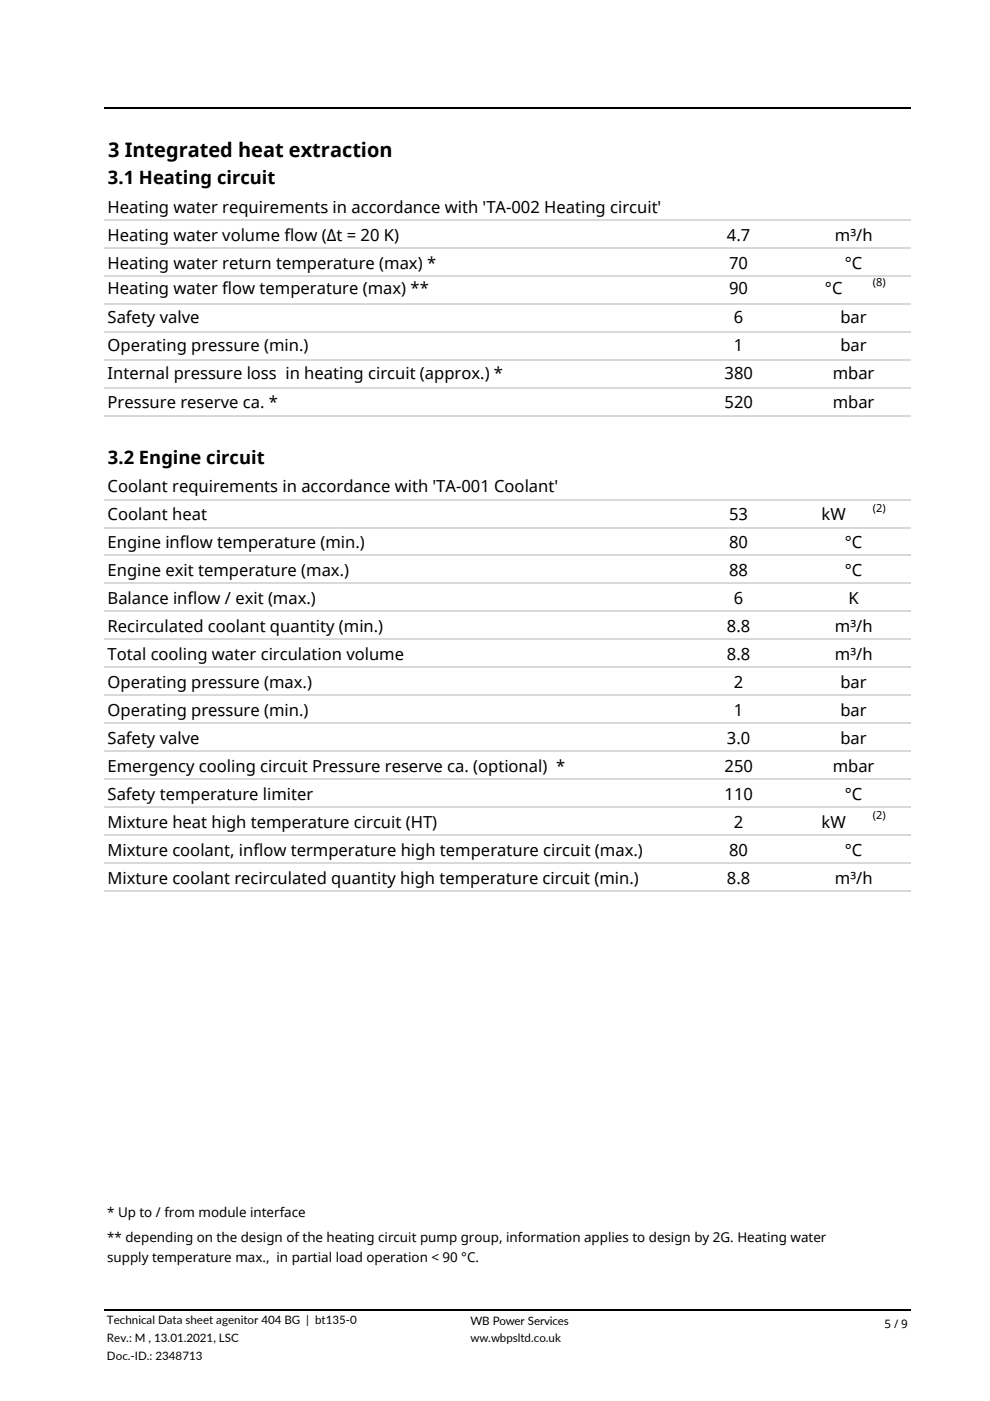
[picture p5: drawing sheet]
<svg xmlns="http://www.w3.org/2000/svg" width="210mm" height="297mm" viewBox="0 0 210 297" stroke-linecap="round" stroke-linejoin="round" font-family="sans-serif">
<defs><g id="words">
<text font-size="4.2" x="22.9" y="33.3">3 Integrated heat extraction</text>
<g font-size="3.9">
<text x="22.9" y="39.1">3.1 Heating circuit</text>
<text x="22.9" y="98.4">3.2 Engine circuit</text>
</g>
<g font-size="3.5">
<text x="22.8" y="45.1">Heating water requirements in accordance with 'TA-002 Heating circuit'</text>
<text x="22.8" y="51">Heating water volume flow (∆t = 20 K)</text>
<text x="154.2" y="51">4.7</text>
<text x="177.1" y="51">m³/h</text>
<text x="22.8" y="56.9">Heating water return temperature (max) *</text>
<text x="154.6" y="56.9">70</text>
<text x="179.2" y="56.9">°C</text>
<text x="22.8" y="62.3">Heating water flow temperature (max) **</text>
<text x="154.6" y="62.3">90</text>
<text x="175" y="62.3">°C</text>
<text x="22.8" y="68.5">Safety valve</text>
<text x="155.7" y="68.5">6</text>
<text x="178.3" y="68.5">bar</text>
<text x="22.8" y="74.4">Operating pressure (min.)</text>
<text x="155.7" y="74.4">1</text>
<text x="178.3" y="74.4">bar</text>
<text x="22.8" y="80.4">Internal pressure loss in heating circuit (approx.) *</text>
<text x="153.7" y="80.4">380</text>
<text x="176.6" y="80.4">mbar</text>
<text x="22.8" y="86.6">Pressure reserve ca. *</text>
<text x="153.7" y="86.6">520</text>
<text x="176.6" y="86.6">mbar</text>
<text x="22.8" y="104.4">Coolant requirements in accordance with 'TA-001 Coolant'</text>
<text x="22.8" y="110.3">Coolant heat</text>
<text x="154.6" y="110.3">53</text>
<text x="174.2" y="110.3">kW</text>
<text x="22.8" y="116.2">Engine inflow temperature (min.)</text>
<text x="154.6" y="116.2">80</text>
<text x="179.2" y="116.2">°C</text>
<text x="22.8" y="122.1">Engine exit temperature (max.)</text>
<text x="154.6" y="122.1">88</text>
<text x="179.2" y="122.1">°C</text>
<text x="22.8" y="128.1">Balance inflow / exit (max.)</text>
<text x="155.7" y="128.1">6</text>
<text x="180" y="128.1">K</text>
<text x="22.8" y="134">Recirculated coolant quantity (min.)</text>
<text x="154.2" y="134">8.8</text>
<text x="177.1" y="134">m³/h</text>
<text x="22.8" y="139.9">Total cooling water circulation volume</text>
<text x="154.2" y="139.9">8.8</text>
<text x="177.1" y="139.9">m³/h</text>
<text x="22.8" y="145.8">Operating pressure (max.)</text>
<text x="155.7" y="145.8">2</text>
<text x="178.3" y="145.8">bar</text>
<text x="22.8" y="151.8">Operating pressure (min.)</text>
<text x="155.7" y="151.8">1</text>
<text x="178.3" y="151.8">bar</text>
<text x="22.8" y="157.7">Safety valve</text>
<text x="154.2" y="157.7">3.0</text>
<text x="178.3" y="157.7">bar</text>
<text x="22.8" y="163.6">Emergency cooling circuit Pressure reserve ca. (optional) *</text>
<text x="153.7" y="163.6">250</text>
<text x="176.6" y="163.6">mbar</text>
<text x="22.8" y="169.6">Safety temperature limiter</text>
<text x="153.7" y="169.6">110</text>
<text x="179.2" y="169.6">°C</text>
<text x="22.8" y="175.5">Mixture heat high temperature circuit (HT)</text>
<text x="155.7" y="175.5">2</text>
<text x="174.2" y="175.5">kW</text>
<text x="22.8" y="181.4">Mixture coolant, inflow termperature high temperature circuit (max.)</text>
<text x="154.7" y="181.4">80</text>
<text x="179.2" y="181.4">°C</text>
<text x="22.8" y="187.3">Mixture coolant recirculated quantity high temperature circuit (min.)</text>
<text x="154.2" y="187.3">8.8</text>
<text x="177.1" y="187.3">m³/h</text>
</g>
<g font-size="2.8">
<text x="22.7" y="258">* Up to / from module interface</text>
<text x="22.7" y="263.2">** depending on the design of the heating circuit pump group, information applies to design by 2G. Heating water</text>
<text x="22.7" y="267.7">supply temperature max., in partial load operation &lt; 90 °C.</text>
</g>
<g font-size="2.5">
<text x="22.7" y="280.6">Technical Data sheet agenitor 404 BG | bt135-0</text>
<text x="99.8" y="280.8">WB Power Services</text>
<text x="187.6" y="281.6">5 / 9</text>
<text x="22.7" y="284.5">Rev.: M , 13.01.2021, LSC</text>
<text x="99.8" y="284.5">ww.wbpsltd.co.uk</text>
<text x="22.7" y="288.3">Doc.-ID.: 2348713</text>
</g>
<g font-size="2.3">
<text x="185.1" y="60.6">(8)</text>
<text x="185.1" y="108.5">(2)</text>
<text x="185.1" y="173.7">(2)</text>
</g>
</g></defs>
<g fill="none" stroke="#d9d9d9" stroke-width=".34">
<path d="M22.1 46.7h171.1M22.1 52.6h171.1M22.1 58.5h171.1M22.1 64.4h171.1M22.1 70.4h171.1M22.1 76.3h171.1M22.1 82.2h171.1M22.1 88.1h171.1M22.1 105.9h171.1M22.1 111.8h171.1M22.1 117.8h171.1M22.1 123.7h171.1"/>
<path d="M22.1 129.6h171.1M22.1 135.6h171.1M22.1 141.5h171.1M22.1 147.4h171.1M22.1 153.3h171.1M22.1 159.3h171.1M22.1 171.1h171.1M22.1 165.2h171.1M22.1 177h171.1M22.1 183h171.1M22.1 188.9h171.1"/>
</g>
<path d="M22.1 22.9h171.1M22.1 277.8h171.1" fill="none" stroke="#000" stroke-width=".34"/>
<use href="#words"/>
</svg>
